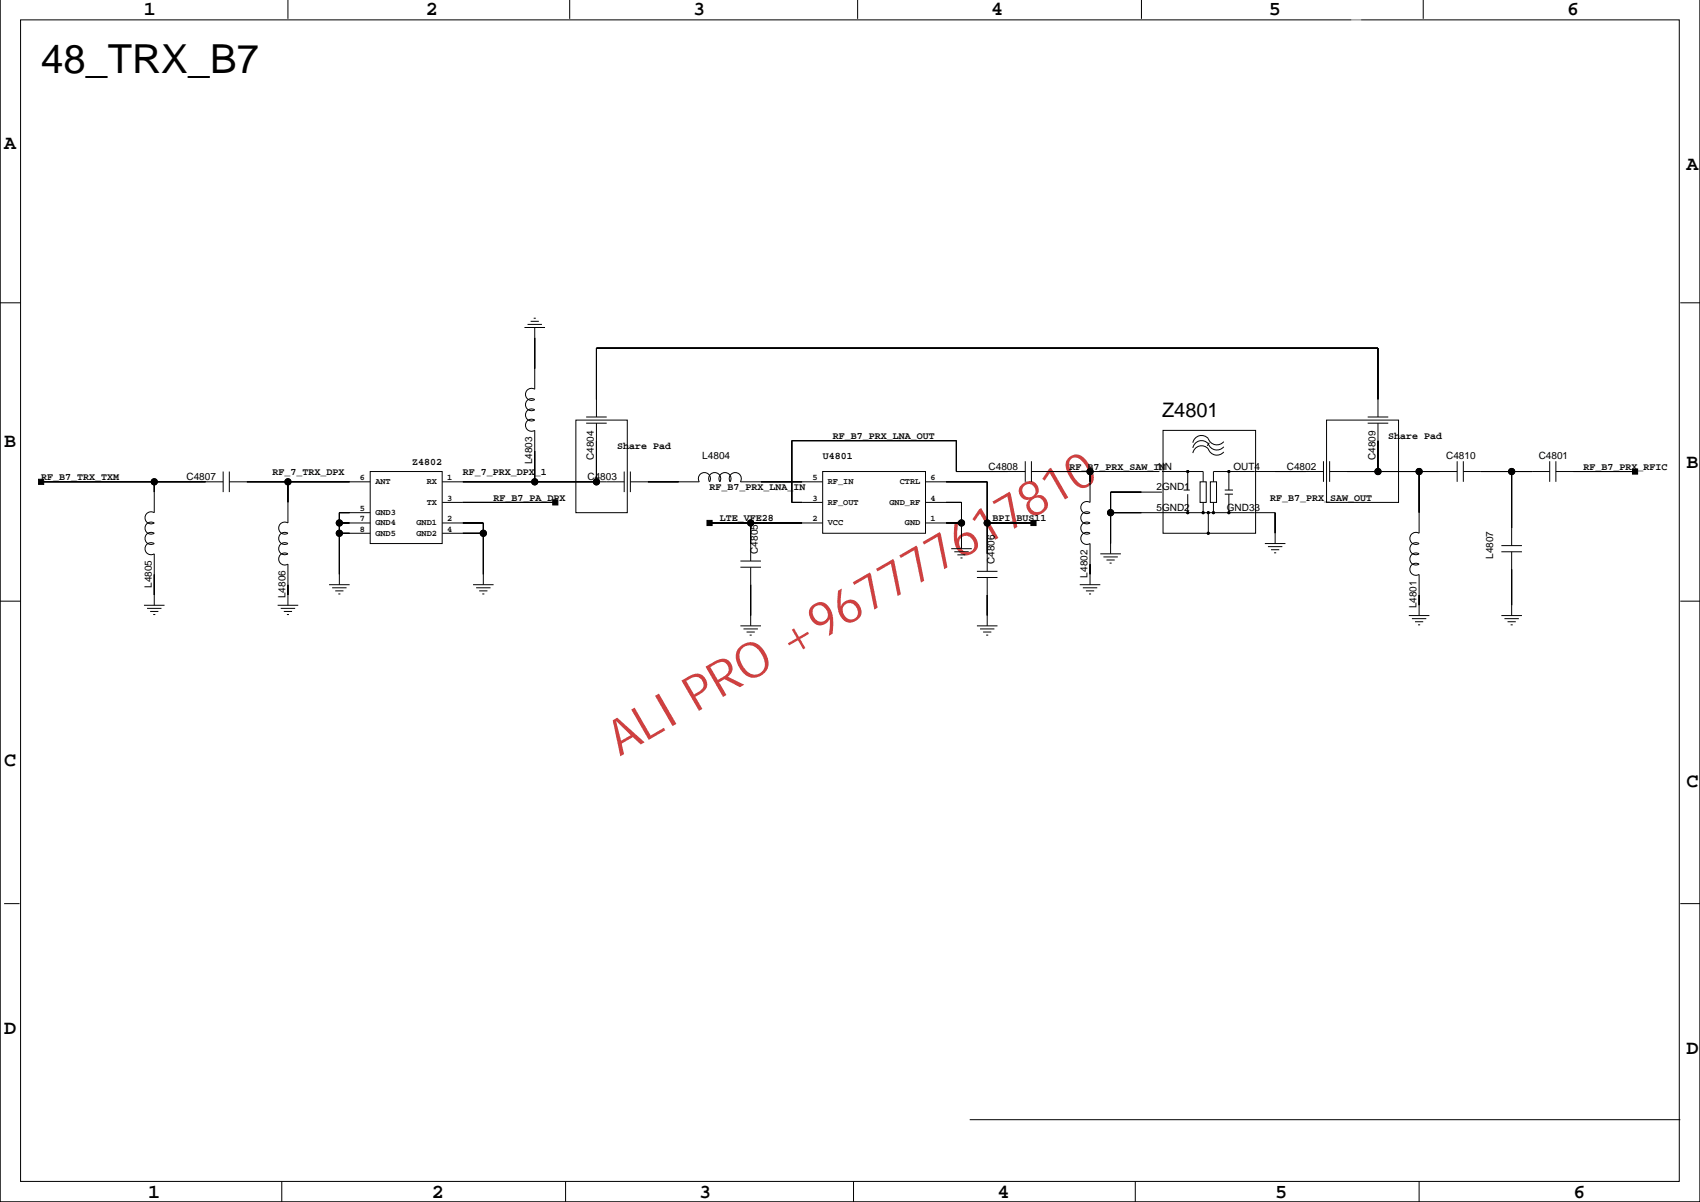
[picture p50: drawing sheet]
<svg xmlns="http://www.w3.org/2000/svg" width="420mm" height="297mm" viewBox="0 0 420 297" stroke-linecap="round" stroke-linejoin="round" font-family="sans-serif">
<defs><g id="words">
<text font-size="12.2" fill="#bf0000" x="153" y="186.8" transform="rotate(-30 153 186.8)">ALI PRO +967777617810</text>
<text font-size="9.9" x="10.2" y="18.1">48_TRX_B7</text>
<g font-size="4.9">
<text x="35.6" y="3.8">1</text>
<text x="105.1" y="3.8">2</text>
<text x="171.2" y="3.8">3</text>
<text x="244.8" y="3.8">4</text>
<text x="313.4" y="3.8">5</text>
<text x="387" y="3.8">6</text>
<text x="1" y="36.8">A</text>
<text x="416.5" y="41.9">A</text>
<text x="287" y="102.8">Z4801</text>
<text x="1" y="110.4">B</text>
<text x="416.5" y="115.5">B</text>
<text x="1" y="189.2">C</text>
<text x="416.5" y="194.2">C</text>
<text x="1" y="255.2">D</text>
<text x="416.5" y="260.3">D</text>
<text x="36.6" y="295.8">1</text>
<text x="106.7" y="295.8">2</text>
<text x="172.7" y="295.8">3</text>
<text x="246.3" y="295.8">4</text>
<text x="314.9" y="295.8">5</text>
<text x="388.5" y="295.8">6</text>
</g>
<g font-size="2.5">
<text x="146.7" y="113.5" transform="rotate(-90 146.7 113.5)">C4804</text>
<text x="152.4" y="110.9">Share Pad</text>
<text x="173.4" y="113.4">L4804</text>
<text x="203.2" y="113.4">U4801</text>
<text x="205.7" y="108.3">RF_B7_PRX_LNA_OUT</text>
<text x="339.7" y="113.5" transform="rotate(-90 339.7 113.5)">C4809</text>
<text x="342.8" y="108.3">Share Pad</text>
<text x="357.1" y="113.4">C4810</text>
<text x="380" y="113.4">C4801</text>
<text x="10.2" y="118.5">RF_B7_TRX_TXM</text>
<text x="46.1" y="118.5">C4807</text>
<text x="67.3" y="117.2">RF_7_TRX_DPX</text>
<text x="101.8" y="114.7">Z4802</text>
<text x="114.3" y="117.2">RF_7_PRX_DPX_1</text>
<text x="131.4" y="114.6" transform="rotate(-90 131.4 114.6)">L4803</text>
<text x="145.1" y="118.5">C4803</text>
<text x="244.1" y="115.9">C4808</text>
<text x="264.1" y="115.9">RF_B7_PRX_SAW_I1NIN</text>
<text x="304.6" y="115.9">OUT4</text>
<text x="317.8" y="115.9">C4802</text>
<text x="391.1" y="115.9">RF_B7_PRX_RFIC</text>
<text x="121.9" y="123.6">RF_B7_PA_DPX</text>
<text x="175.2" y="121">RF_B7_PRX_LNA_IN</text>
<text x="285.6" y="121">2GND1</text>
<text x="313.6" y="123.6">RF_B7_PRX_SAW_OUT</text>
<text x="177.8" y="128.6">LTE_VFE28</text>
<text x="245.1" y="128.6">BPI_BUS11</text>
<text x="285.6" y="126.1">5GND2</text>
<text x="302.9" y="126.1">GND33</text>
<text x="187.2" y="136.7" transform="rotate(-90 187.2 136.7)">C4805</text>
<text x="368.7" y="138" transform="rotate(-90 368.7 138)">L4807</text>
<text x="245.6" y="139.2" transform="rotate(-90 245.6 139.2)">C4806</text>
<text x="268.5" y="142.6" transform="rotate(-90 268.5 142.6)">L4802</text>
<text x="37.5" y="145.1" transform="rotate(-90 37.5 145.1)">L4805</text>
<text x="70.5" y="147.6" transform="rotate(-90 70.5 147.6)">L4806</text>
<text x="349.8" y="150.2" transform="rotate(-90 349.8 150.2)">L4801</text>
</g>
<g font-size="2.1">
<text x="88.9" y="118.5">6</text>
<text x="92.7" y="119.5">ANT</text>
<text x="105.4" y="119.5">RX</text>
<text x="110.5" y="118.5">1</text>
<text x="200.6" y="118.5">5</text>
<text x="204.4" y="119.5">RF_IN</text>
<text x="222.2" y="119.5">CTRL</text>
<text x="229.8" y="118.5">6</text>
<text x="105.4" y="124.6">TX</text>
<text x="110.5" y="123.6">3</text>
<text x="200.6" y="123.6">3</text>
<text x="204.4" y="124.6">RF_OUT</text>
<text x="219.7" y="124.6">GND_RF</text>
<text x="229.8" y="123.6">4</text>
<text x="88.9" y="131.2">8</text>
<text x="88.9" y="128.7">7</text>
<text x="88.9" y="126.2">5</text>
<text x="92.7" y="127.1">GND3</text>
<text x="92.7" y="129.7">GND4</text>
<text x="102.8" y="129.7">GND1</text>
<text x="110.5" y="131.2">4</text>
<text x="110.5" y="128.7">2</text>
<text x="200.6" y="128.7">2</text>
<text x="204.4" y="129.7">VCC</text>
<text x="223.5" y="129.7">GND</text>
<text x="229.8" y="128.7">1</text>
<text x="92.7" y="132.2">GND5</text>
<text x="102.8" y="132.2">GND2</text>
</g>
</g></defs>
<g fill="none" stroke="#000" stroke-width=".25">
<path d="M0 -.1v296.8M71.1 0v4.7M140.7 0v4.7M211.8 0v4.7M281.9 0v4.7M351.5 0v4.7M419.8 -.1v296.8h-419.8M5.1 4.9h409.6v286.7h-409.6zM0 74.7h5.1M131 79.3h2.1M131.8 78.5h.5M414.9 74.7h5"/>
<path d="M129.5 80.8h5.1M130.3 80.1h3.5M132.1 80.8v15.3a1.5 1.5 0 0 0-2.3 1.2 1.5 1.5 0 0 0 2.3 1.3 1.5 1.5 0 0 0-2.3 1.3 1.5 1.5 0 0 0 2.3 1.3 1.5 1.5 0 0 0-2.3 1.2 1.5 1.5 0 0 0 2.3 1.3 1.5 1.5 0 0 0-2.3 1.3 1.5 1.5 0 0 0 2.3 1.2v12.7M10.2 118.9h44.9M38.1 118.9v7.6a1.5 1.5 0 0 0-2.3 1.3 1.5 1.5 0 0 0 2.3 1.3 1.5 1.5 0 0 0-2.3 1.3 1.5 1.5 0 0 0 2.3 1.2 1.5 1.5 0 0 0-2.3 1.3 1.5 1.5 0 0 0 2.3 1.3 1.5 1.5 0 0 0-2.3 1.2 1.5 1.5 0 0 0 2.3 1.3v12.7M55.1 116.4v5.1M56.6 118.9h34.8M56.6 116.4v5.1M71.1 118.9v10.2a1.5 1.5 0 0 0-2.3 1.3 1.5 1.5 0 0 0 2.3 1.2 1.5 1.5 0 0 0-2.3 1.3 1.5 1.5 0 0 0 2.3 1.3 1.5 1.5 0 0 0-2.3 1.2 1.5 1.5 0 0 0 2.3 1.3 1.5 1.5 0 0 0-2.3 1.3 1.5 1.5 0 0 0 2.3 1.2v10.2M91.4 116.4h17.8v17.8h-17.8zM109.2 118.9h38.1M142.2 103.7h12.7v22.8h-12.7z"/>
<path d="M144.7 104.5h5.1M144.7 102.9h5.1M147.3 118.9h6.8M147.3 102.9v-17h193v17M147.3 104.5v14.4M154.1 116.4v5.1M155.7 118.9h17a1.5 1.5 0 0 1 1.3-2.3 1.5 1.5 0 0 1 1.2 2.3 1.5 1.5 0 0 1 1.3-2.3 1.5 1.5 0 0 1 1.3 2.3 1.5 1.5 0 0 1 1.2-2.3 1.5 1.5 0 0 1 1.3 2.3M155.7 116.4v5.1M203.2 116.4h25.3v15.2h-25.3zM203.2 118.9h-20.4a1.5 1.5 0 0 0-1.2-2.3 1.5 1.5 0 0 0-1.3 2.3M228.5 118.9h15.3v22.1M253.2 116.4h-17v-7.6h-40.7v15.2h7.7"/>
<path d="M253.2 113.8v5.1M254.7 116.4h14.5M254.7 113.8v5.1M269.2 116.4v7.6a1.5 1.5 0 0 0-2.3 1.3 1.5 1.5 0 0 0 2.3 1.2 1.5 1.5 0 0 0-2.3 1.3 1.5 1.5 0 0 0 2.3 1.3 1.5 1.5 0 0 0-2.3 1.3 1.5 1.5 0 0 0 2.3 1.2 1.5 1.5 0 0 0-2.3 1.3 1.5 1.5 0 0 0 2.3 1.3v10.1M269.2 116.4h17.1M287 116.4h10.1v2.5M287.2 106.2h22.9v25.4h-22.9zM293.3 116.4v4.6M296.4 118.9h1.5v5.1h-1.5zM298.6 109.3l-.5 .7M298.9 118.9h1.5v5.1h-1.5zM302.2 111.6a2.22 2.22 0 0 1-3.8-.8 2.18 2.18 0 0 0-2.2-.7 2.18 2.18 0 0 0-1.6 1.7"/>
<path d="M302.2 109a2.22 2.22 0 0 1-3.8-.7 2.18 2.18 0 0 0-2.2-.7 2.18 2.18 0 0 0-1.6 1.7M302.2 110.3a2.22 2.22 0 0 1-3.8-.8 2.18 2.18 0 0 0-2.2-.7 2.18 2.18 0 0 0-1.6 1.8M303.5 116.4v4.6M326.8 116.4h-27.1v2.5M326.8 113.8v5.1M327.6 103.7h17.8v20.3h-17.8zM328.3 116.4h31.5M328.3 113.8v5.1M337.7 104.5h5.1M337.7 102.9h5.1M340.3 104.5v11.9M350.4 116.4v15.2a1.5 1.5 0 0 0-2.2 1.3 1.5 1.5 0 0 0 2.2 1.3 1.5 1.5 0 0 0-2.2 1.2 1.5 1.5 0 0 0 2.2 1.3 1.5 1.5 0 0 0-2.2 1.3 1.5 1.5 0 0 0 2.2 1.2 1.5 1.5 0 0 0-2.2 1.3 1.5 1.5 0 0 0 2.2 1.3v10.1"/>
<path d="M359.8 113.8v5.1M361.4 116.4h21.3M361.4 113.8v5.1M373.3 116.4v18.3M382.7 113.8v5.1M384.2 116.4h19.6M384.2 113.8v5.1M83.8 129.1h7.6M83.8 131.6h7.6M91.4 126.5h-7.6v17.8M109.2 129.1h10.2v15.2M109.2 124h27.9"/>
<path d="M109.2 131.6h10.2M175.2 129.1h28M182.8 138.5h5.1M185.4 129.1v9.4M228.5 129.1h8.9M228.5 124h8.9v11.4M234.9 135.4h5.1M235.7 136.2h3.5M236.4 137h2.1M237.2 137.7h.5M243.8 129.1h11.4M271.7 136.7h5.1"/>
<path d="M272.5 137.5h3.5M273.2 138.2h2.1M274 139h.5M274.3 126.5h40.6v7.7M287 121.5h-12.7v15.2M292.3 121h1.5M293.3 122v4.5M297.1 124v2.5M298.4 126.5v5.1M299.7 124v2.5M302.4 121h2.1M302.4 122h2.1"/>
<path d="M303.5 122v4.5M312.3 134.2h5.1M313.1 134.9h3.6M313.9 135.7h2M314.6 136.4h.5M370.8 134.7h5M370.8 136.2h5M373.3 136.2v15.7M0 148.4h5.1M35.6 149.4h5M36.3 150.2h3.6M37.1 150.9h2"/>
<path d="M37.8 151.7h.5M68.6 149.4h5M69.3 150.2h3.6M70.1 150.9h2M70.8 151.7h.6M81.3 144.3h5M82 145.1h3.6M82.8 145.8h2M83.5 146.6h.6M116.8 144.3h5.1M117.6 145.1h3.5M118.3 145.8h2.1"/>
<path d="M119.1 146.6h.5M182.8 154.5h5.1M182.8 140h5.1M183.6 155.2h3.6M184.4 156h2M185.1 156.8h.5M185.4 140v14.5M241.2 154.5h5.1M241.2 141h5.1M241.2 142.5h5.1M242 155.2h3.6M242.8 156h2"/>
<path d="M243.5 156.8h.5M243.8 142.5v12M266.6 144.3h5.1M267.4 145.1h3.6M268.2 145.8h2M268.9 146.6h.5M347.9 151.9h5.1M348.7 152.7h3.5M349.4 153.5h2.1M350.2 154.2h.5M370.8 151.9h5M371.5 152.7h3.6"/>
<path d="M372.3 153.5h2M373 154.2h.5M414.9 148.4h5M1 223h3.8M414.9 223h5M239.5 276.4h175.4M0 296.7h419.9M69.6 291.6v5.1M139.7 291.6v5.1M210.8 291.6v5.1M280.4 291.6v5.1M350.4 291.6v5.1"/>
<circle cx="38.1" cy="118.9" r=".76"/>
<circle cx="71.1" cy="118.9" r=".76"/>
<circle cx="132" cy="118.9" r=".76"/>
<circle cx="147.3" cy="118.9" r=".76"/>
<circle cx="269.2" cy="116.4" r=".76"/>
<circle cx="293.3" cy="116.4" r=".25"/>
<circle cx="303.5" cy="116.4" r=".25"/>
<circle cx="340.3" cy="116.4" r=".76"/>
<circle cx="350.4" cy="116.4" r=".76"/>
<circle cx="373.3" cy="116.4" r=".76"/>
<circle cx="83.8" cy="131.6" r=".76"/>
<circle cx="83.8" cy="129.1" r=".76"/>
<circle cx="119.4" cy="131.6" r=".76"/>
<circle cx="185.4" cy="129.1" r=".76"/>
<circle cx="237.4" cy="129.1" r=".76"/>
<circle cx="243.8" cy="129.1" r=".76"/>
<circle cx="274.3" cy="126.5" r=".76"/>
<circle cx="293.3" cy="126.5" r=".25"/>
<circle cx="297.1" cy="126.5" r=".25"/>
<circle cx="298.4" cy="126.5" r=".25"/>
<circle cx="298.4" cy="131.6" r=".25"/>
<circle cx="299.7" cy="126.5" r=".25"/>
<circle cx="303.5" cy="126.5" r=".25"/>
</g>
<g fill="#000" stroke="#000" stroke-width=".25">
<path d="M132.1 83.4v7.6z" fill-rule="evenodd"/>
<path d="M147.3 85.9v12.7z" fill-rule="evenodd"/>
<path d="M147.3 85.9h193z" fill-rule="evenodd"/>
<path d="M340.3 85.9v12.7z" fill-rule="evenodd"/>
<path d="M9.5 118.3h1.3v1.3h-1.3z" fill-rule="evenodd"/>
<path d="M38.1 118.9v2.6z" fill-rule="evenodd"/>
<path d="M10.2 118.9h27.9z" fill-rule="evenodd"/>
<path d="M38.1 118.9h12.7z" fill-rule="evenodd"/>
<path d="M71.1 118.9v5.1z" fill-rule="evenodd"/>
<path d="M60.9 118.9h10.2z" fill-rule="evenodd"/>
<path d="M71.1 118.9h15.2z" fill-rule="evenodd"/>
<path d="M132.1 111.3v7.6z" fill-rule="evenodd"/>
<path d="M114.3 118.9h17.8z" fill-rule="evenodd"/>
<path d="M147.3 108.8v10.1z" fill-rule="evenodd"/>
<path d="M132.1 118.9h15.2z" fill-rule="evenodd"/>
<path d="M160 118.9h7.6z" fill-rule="evenodd"/>
<path d="M195.5 108.8v15.2z" fill-rule="evenodd"/>
<path d="M187.9 118.9h10.2z" fill-rule="evenodd"/>
<path d="M195.5 108.8h40.7z" fill-rule="evenodd"/>
<path d="M236.2 108.8v7.6z" fill-rule="evenodd"/>
<path d="M233.6 118.9h10.2z" fill-rule="evenodd"/>
<path d="M243.8 118.9v10.2z" fill-rule="evenodd"/>
<path d="M236.2 116.4h12.7z" fill-rule="evenodd"/>
<path d="M269.2 116.4v2.5z" fill-rule="evenodd"/>
<path d="M259 116.4h10.2z" fill-rule="evenodd"/>
<path d="M314.9 116.4h7.6z" fill-rule="evenodd"/>
<path d="M340.3 108.8v7.6z" fill-rule="evenodd"/>
<path d="M332.7 116.4h7.6z" fill-rule="evenodd"/>
<path d="M350.4 116.4v10.1z" fill-rule="evenodd"/>
<path d="M340.3 116.4h10.1z" fill-rule="evenodd"/>
<path d="M350.4 116.4h5.1z" fill-rule="evenodd"/>
<path d="M373.3 116.4v14z" fill-rule="evenodd"/>
<path d="M365.7 116.4h7.6z" fill-rule="evenodd"/>
<path d="M373.3 116.4h5.1z" fill-rule="evenodd"/>
<path d="M403.1 115.8h1.3v1.2h-1.3z" fill-rule="evenodd"/>
<path d="M388.5 116.4h15.3z" fill-rule="evenodd"/>
<path d="M83.8 126.5v2.6z" fill-rule="evenodd"/>
<path d="M83.8 129.1v2.5z" fill-rule="evenodd"/>
<path d="M83.8 131.6v10.2z" fill-rule="evenodd"/>
<path d="M83.8 131.6h2.5z" fill-rule="evenodd"/>
<path d="M83.8 129.1h2.5z" fill-rule="evenodd"/>
<path d="M83.8 126.5h2.5z" fill-rule="evenodd"/>
<path d="M114.3 129.1h5.1z" fill-rule="evenodd"/>
<path d="M119.4 129.1v2.5z" fill-rule="evenodd"/>
<path d="M114.3 131.6h5.1z" fill-rule="evenodd"/>
<path d="M119.4 131.6v10.2z" fill-rule="evenodd"/>
<path d="M136.5 123.4h1.3v1.2h-1.3z" fill-rule="evenodd"/>
<path d="M114.3 124h22.8z" fill-rule="evenodd"/>
<path d="M174.6 128.4h1.3v1.3h-1.3z" fill-rule="evenodd"/>
<path d="M185.4 129.1v5.1z" fill-rule="evenodd"/>
<path d="M175.2 129.1h10.2z" fill-rule="evenodd"/>
<path d="M185.4 129.1h12.7z" fill-rule="evenodd"/>
<path d="M195.5 124h2.6z" fill-rule="evenodd"/>
<path d="M233.6 129.1h3.8z" fill-rule="evenodd"/>
<path d="M237.4 129.1v3.8z" fill-rule="evenodd"/>
<path d="M233.6 124h3.8z" fill-rule="evenodd"/>
<path d="M237.4 124v5.1z" fill-rule="evenodd"/>
<path d="M243.8 129.1v7.6z" fill-rule="evenodd"/>
<path d="M254.6 128.4h1.2v1.3h-1.2z" fill-rule="evenodd"/>
<path d="M243.8 129.1h11.4z" fill-rule="evenodd"/>
<path d="M269.2 139.2v2.6z" fill-rule="evenodd"/>
<path d="M274.3 121.5v5z" fill-rule="evenodd"/>
<path d="M274.3 126.5v7.7z" fill-rule="evenodd"/>
<path d="M274.3 126.5h7.6z" fill-rule="evenodd"/>
<path d="M274.3 121.5h7.6z" fill-rule="evenodd"/>
<path d="M314.9 126.5v5.1z" fill-rule="evenodd"/>
<path d="M38.1 141.8v5.1z" fill-rule="evenodd"/>
<path d="M71.1 144.3v2.6z" fill-rule="evenodd"/>
<path d="M185.4 144.3v7.6z" fill-rule="evenodd"/>
<path d="M243.8 146.9v5z" fill-rule="evenodd"/>
<path d="M350.4 146.9v2.5z" fill-rule="evenodd"/>
<path d="M373.3 140.5v8.9z" fill-rule="evenodd"/>
<circle cx="38.1" cy="118.9" r=".76"/>
<circle cx="71.1" cy="118.9" r=".76"/>
<circle cx="132" cy="118.9" r=".76"/>
<circle cx="147.3" cy="118.9" r=".76"/>
<circle cx="269.2" cy="116.4" r=".76"/>
<circle cx="293.3" cy="116.4" r=".25"/>
<circle cx="303.5" cy="116.4" r=".25"/>
<circle cx="340.3" cy="116.4" r=".76"/>
<circle cx="350.4" cy="116.4" r=".76"/>
<circle cx="373.3" cy="116.4" r=".76"/>
<circle cx="83.8" cy="131.6" r=".76"/>
<circle cx="83.8" cy="129.1" r=".76"/>
<circle cx="119.4" cy="131.6" r=".76"/>
<circle cx="185.4" cy="129.1" r=".76"/>
<circle cx="237.4" cy="129.1" r=".76"/>
<circle cx="243.8" cy="129.1" r=".76"/>
<circle cx="274.3" cy="126.5" r=".76"/>
<circle cx="293.3" cy="126.5" r=".25"/>
<circle cx="297.1" cy="126.5" r=".25"/>
<circle cx="298.4" cy="126.5" r=".25"/>
<circle cx="298.4" cy="131.6" r=".25"/>
<circle cx="299.7" cy="126.5" r=".25"/>
<circle cx="303.5" cy="126.5" r=".25"/>
</g>
<path d="M333.7 3.5h2.4v30.2h-2.4z" fill="#fff"/>
<use href="#words"/>
</svg>
